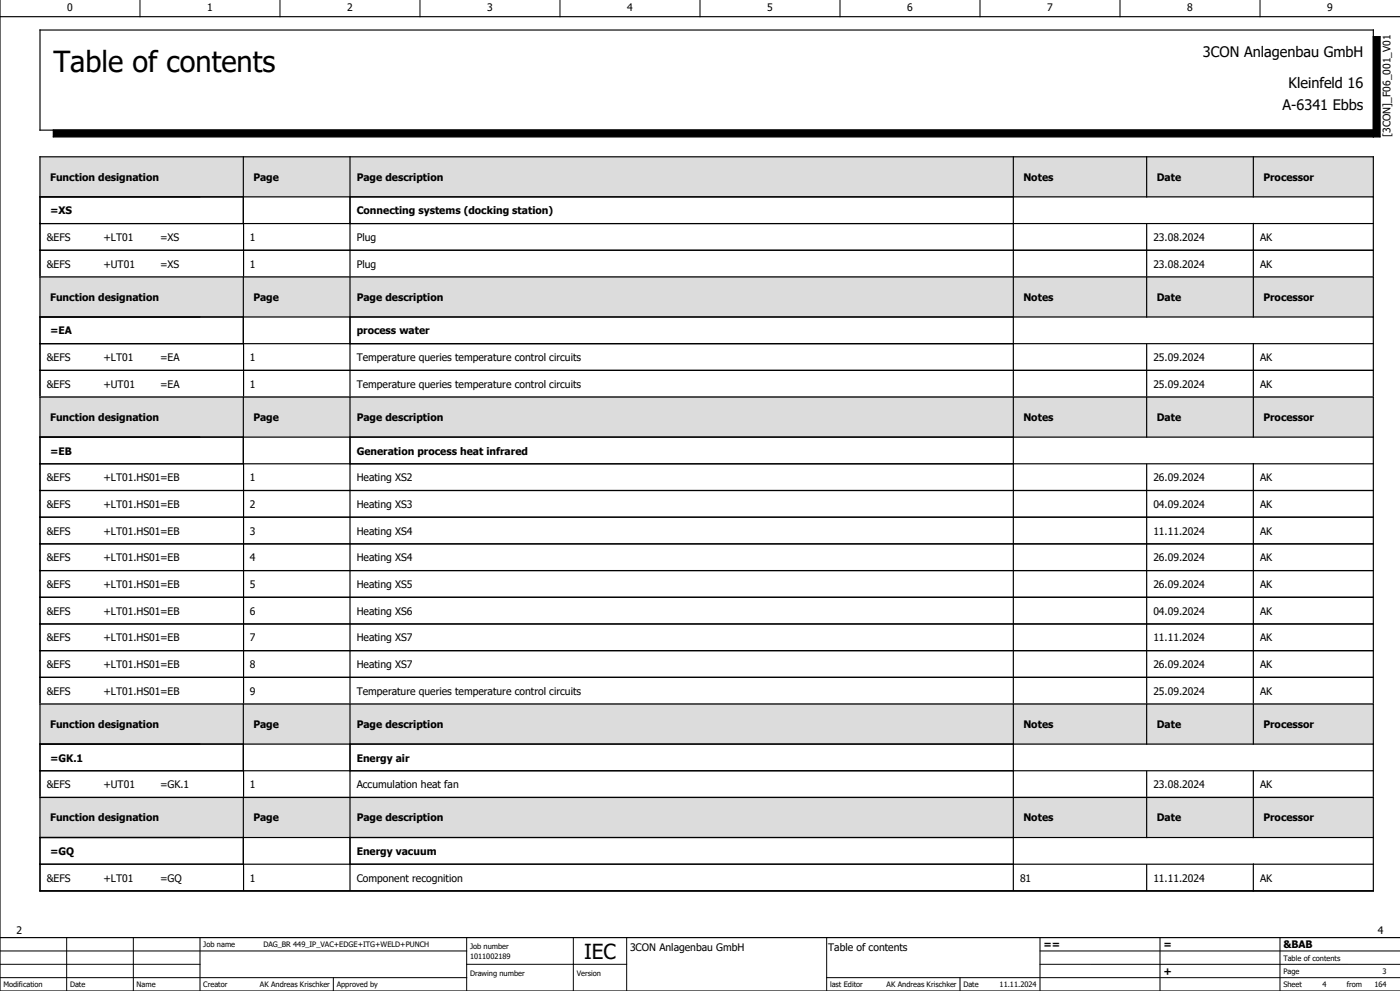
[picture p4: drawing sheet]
<svg xmlns="http://www.w3.org/2000/svg" width="420mm" height="297mm" viewBox="0 0 420 297" stroke-linecap="round" stroke-linejoin="round" font-family="sans-serif">
<defs><g id="words">
<text font-size="8.7" x="16" y="21.7">Table of contents</text>
<text font-size="6.2" x="175.2" y="287.5">IEC</text>
<g font-size="4.3">
<text x="360.9" y="17">3CON Anlagenbau GmbH</text>
<text x="386.6" y="26.4">Kleinfeld 16</text>
<text x="384.8" y="33">A-6341 Ebbs</text>
</g>
<g font-size="3.1">
<text x="20.2" y="3.4">0</text>
<text x="62.2" y="3.4">1</text>
<text x="104.2" y="3.4">2</text>
<text x="146.2" y="3.4">3</text>
<text x="188.2" y="3.4">4</text>
<text x="230.2" y="3.4">5</text>
<text x="272.2" y="3.4">6</text>
<text x="314.2" y="3.4">7</text>
<text x="356.2" y="3.4">8</text>
<text x="398.2" y="3.4">9</text>
<text x="417.1" y="41" transform="rotate(-90 417.1 41)">[3CON]_F06_001_V01</text>
<text x="15" y="54.1">Function designation</text>
<text x="76" y="54.1">Page</text>
<text x="107" y="54.1">Page description</text>
<text x="307" y="54.1">Notes</text>
<text x="347" y="54.1">Date</text>
<text x="379" y="54.1">Processor</text>
<text x="15" y="64.2">=XS</text>
<text x="107" y="64.2">Connecting systems (docking station)</text>
<text x="14" y="72.2">&amp;EFS</text>
<text x="31" y="72.2">+LT01</text>
<text x="48" y="72.2">=XS</text>
<text x="75" y="72.2">1</text>
<text x="107" y="72.2">Plug</text>
<text x="346" y="72.2">23.08.2024</text>
<text x="378" y="72.2">AK</text>
<text x="14" y="80.2">&amp;EFS</text>
<text x="31" y="80.2">+UT01</text>
<text x="48" y="80.2">=XS</text>
<text x="75" y="80.2">1</text>
<text x="107" y="80.2">Plug</text>
<text x="346" y="80.2">23.08.2024</text>
<text x="378" y="80.2">AK</text>
<text x="15" y="90.1">Function designation</text>
<text x="76" y="90.1">Page</text>
<text x="107" y="90.1">Page description</text>
<text x="307" y="90.1">Notes</text>
<text x="347" y="90.1">Date</text>
<text x="379" y="90.1">Processor</text>
<text x="15" y="100.2">=EA</text>
<text x="107" y="100.2">process water</text>
<text x="14" y="108.2">&amp;EFS</text>
<text x="31" y="108.2">+LT01</text>
<text x="48" y="108.2">=EA</text>
<text x="75" y="108.2">1</text>
<text x="107" y="108.2">Temperature queries temperature control circuits</text>
<text x="346" y="108.2">25.09.2024</text>
<text x="378" y="108.2">AK</text>
<text x="14" y="116.2">&amp;EFS</text>
<text x="31" y="116.2">+UT01</text>
<text x="48" y="116.2">=EA</text>
<text x="75" y="116.2">1</text>
<text x="107" y="116.2">Temperature queries temperature control circuits</text>
<text x="346" y="116.2">25.09.2024</text>
<text x="378" y="116.2">AK</text>
<text x="15" y="126.1">Function designation</text>
<text x="76" y="126.1">Page</text>
<text x="107" y="126.1">Page description</text>
<text x="307" y="126.1">Notes</text>
<text x="347" y="126.1">Date</text>
<text x="379" y="126.1">Processor</text>
<text x="15" y="136.2">=EB</text>
<text x="107" y="136.2">Generation process heat infrared</text>
<text x="14" y="144.2">&amp;EFS</text>
<text x="31" y="144.2">+LT01.HS01=EB</text>
<text x="75" y="144.2">1</text>
<text x="107" y="144.2">Heating XS2</text>
<text x="346" y="144.2">26.09.2024</text>
<text x="378" y="144.2">AK</text>
<text x="14" y="152.2">&amp;EFS</text>
<text x="31" y="152.2">+LT01.HS01=EB</text>
<text x="75" y="152.2">2</text>
<text x="107" y="152.2">Heating XS3</text>
<text x="346" y="152.2">04.09.2024</text>
<text x="378" y="152.2">AK</text>
<text x="14" y="160.2">&amp;EFS</text>
<text x="31" y="160.2">+LT01.HS01=EB</text>
<text x="75" y="160.2">3</text>
<text x="107" y="160.2">Heating XS4</text>
<text x="346" y="160.2">11.11.2024</text>
<text x="378" y="160.2">AK</text>
<text x="14" y="168.2">&amp;EFS</text>
<text x="31" y="168.2">+LT01.HS01=EB</text>
<text x="75" y="168.2">4</text>
<text x="107" y="168.2">Heating XS4</text>
<text x="346" y="168.2">26.09.2024</text>
<text x="378" y="168.2">AK</text>
<text x="14" y="176.2">&amp;EFS</text>
<text x="31" y="176.2">+LT01.HS01=EB</text>
<text x="75" y="176.2">5</text>
<text x="107" y="176.2">Heating XS5</text>
<text x="346" y="176.2">26.09.2024</text>
<text x="378" y="176.2">AK</text>
<text x="14" y="184.2">&amp;EFS</text>
<text x="31" y="184.2">+LT01.HS01=EB</text>
<text x="75" y="184.2">6</text>
<text x="107" y="184.2">Heating XS6</text>
<text x="346" y="184.2">04.09.2024</text>
<text x="378" y="184.2">AK</text>
<text x="14" y="192.2">&amp;EFS</text>
<text x="31" y="192.2">+LT01.HS01=EB</text>
<text x="75" y="192.2">7</text>
<text x="107" y="192.2">Heating XS7</text>
<text x="346" y="192.2">11.11.2024</text>
<text x="378" y="192.2">AK</text>
<text x="14" y="200.2">&amp;EFS</text>
<text x="31" y="200.2">+LT01.HS01=EB</text>
<text x="75" y="200.2">8</text>
<text x="107" y="200.2">Heating XS7</text>
<text x="346" y="200.2">26.09.2024</text>
<text x="378" y="200.2">AK</text>
<text x="14" y="208.2">&amp;EFS</text>
<text x="31" y="208.2">+LT01.HS01=EB</text>
<text x="75" y="208.2">9</text>
<text x="107" y="208.2">Temperature queries temperature control circuits</text>
<text x="346" y="208.2">25.09.2024</text>
<text x="378" y="208.2">AK</text>
<text x="15" y="218.1">Function designation</text>
<text x="76" y="218.1">Page</text>
<text x="107" y="218.1">Page description</text>
<text x="307" y="218.1">Notes</text>
<text x="347" y="218.1">Date</text>
<text x="379" y="218.1">Processor</text>
<text x="15" y="228.2">=GK.1</text>
<text x="107" y="228.2">Energy air</text>
<text x="14" y="236.2">&amp;EFS</text>
<text x="31" y="236.2">+UT01</text>
<text x="48" y="236.2">=GK.1</text>
<text x="75" y="236.2">1</text>
<text x="107" y="236.2">Accumulation heat fan</text>
<text x="346" y="236.2">23.08.2024</text>
<text x="378" y="236.2">AK</text>
<text x="15" y="246.1">Function designation</text>
<text x="76" y="246.1">Page</text>
<text x="107" y="246.1">Page description</text>
<text x="307" y="246.1">Notes</text>
<text x="347" y="246.1">Date</text>
<text x="379" y="246.1">Processor</text>
<text x="15" y="256.2">=GQ</text>
<text x="107" y="256.2">Energy vacuum</text>
<text x="14" y="264.2">&amp;EFS</text>
<text x="31" y="264.2">+LT01</text>
<text x="48" y="264.2">=GQ</text>
<text x="75" y="264.2">1</text>
<text x="107" y="264.2">Component recognition</text>
<text x="306" y="264.2">81</text>
<text x="346" y="264.2">11.11.2024</text>
<text x="378" y="264.2">AK</text>
<text x="5" y="280">2</text>
<text x="413.3" y="280">4</text>
<text x="189" y="285">3CON Anlagenbau GmbH</text>
<text x="248.5" y="284.9">Table of contents</text>
<text x="313" y="284.2">==</text>
<text x="349" y="284.2">=</text>
<text x="385" y="284.2">&amp;BAB</text>
<text x="349" y="292.2">+</text>
</g>
<g font-size="2.2">
<text x="61" y="283.9">Job name</text>
<text x="79" y="283.9">DAG_BR 449_IP_VAC+EDGE+ITG+WELD+PUNCH</text>
<text x="141" y="287.4">1011002189</text>
<text x="141" y="284.4">Job number</text>
<text x="385" y="287.9">Table of contents</text>
<text x="141" y="292.4">Drawing number</text>
<text x="173" y="292.4">Version</text>
<text x="385" y="291.9">Page</text>
<text x="414.8" y="291.9">3</text>
<text x="1" y="295.9">Modification</text>
<text x="21" y="295.9">Date</text>
<text x="41" y="295.9">Name</text>
<text x="61" y="295.9">Creator</text>
<text x="78" y="295.9">AK Andreas Krischker</text>
<text x="101" y="295.9">Approved by</text>
<text x="249" y="295.9">last Editor</text>
<text x="266" y="295.9">AK Andreas Krischker</text>
<text x="289" y="295.9">Date</text>
<text x="299.9" y="295.9">11.11.2024</text>
<text x="385" y="295.9">Sheet</text>
<text x="396.8" y="295.9">4</text>
<text x="404" y="295.9">from</text>
<text x="412.3" y="295.9">164</text>
</g>
</g></defs>
<g fill="none" stroke="#000" stroke-width=".3">
<path d="M42 0v5M84 0v5M126 0v5M168 0v5M210 0v5M252 0v5M294 0v5M336 0v5M378 0v5M412 39h-396v2h398v-30h-2v30M0 293h140M0 289h60"/>
<path d="M0 285h140M20 281v16M40 281v16M60 281v16M100 293v3.9M140 289h48M140 281v16M172 281v16M188 281v16M248 293h171.9M248 281v16M288 293v3.9"/>
<path d="M312 289h107.9M312 281v16M348 281v16M384 281v16M420 285h-108"/>
</g>
<g fill="none" stroke="#000" stroke-width=".35">
<path d="M0 0v297h420M0 5h420M12 9h400v30h-400zM12 47h400v220h-400zM12 59h400M73 47v20M105 47v20M304 47v20M344 47v12M376 47v12M12 67h400M12 75h400"/>
<path d="M73.1 67.2v7.6M73.1 75.2v7.7M105 67.2v7.6M105 75.2v7.7M304 67.2v7.6M304 75.2v7.7M344 67.2v7.6M344 75.2v7.7M376 67v28M12 83h400M12 95h400M73 83v20"/>
<path d="M105 83v20M304 83v20M344 83v12M12 103h400M12 111h400M12 119h400M73 119v20M73.1 103.2v7.7M73.1 111.2v7.7M105 103.2v7.7M105 111.2v7.7M105 119v20"/>
<path d="M304 103.2v7.7M304 111.2v7.7M304 119v20M344 103.2v7.7M344 111.2v7.7M344 119v12M376 103v28M12 131h400M12 139h400M73.1 139.2v7.7M105 139.2v7.7M304 139.2v7.7"/>
<path d="M344 139.2v7.7M376 139v84M12 147h400M12 155h400M73.1 147.1v7.8M73.1 155.1v7.7M105 147.1v7.8M105 155.1v7.7M304 147.1v7.8M304 155.1v7.7M344 147.1v7.8M344 155.1v7.7"/>
<path d="M12 179h400M12 163h400M12 171h400M73.1 163.2v7.6M73.1 171.2v7.7M73.1 179.2v7.7M105 163.2v7.6M105 171.2v7.7M105 179.2v7.7M304 163.2v7.6M304 171.2v7.7M304 179.2v7.7"/>
<path d="M344 163.2v7.6M344 171.2v7.7M344 179.2v7.7M12 187h400M12 195h400M73.1 187.2v7.7M73.1 195.1v7.8M105 187.2v7.7M105 195.1v7.8M304 187.2v7.7M304 195.1v7.8M344 187.2v7.7"/>
<path d="M344 195.1v7.8M12 203h400M12 211h400M73 211v20M73.1 203.2v7.6M105 203.2v7.6M105 211v20M304 203.2v7.6M304 211v20M344 203.2v7.6M344 211v12M12 223h400"/>
<path d="M12 231h400M12 239h400M73 239v20M73.1 231.2v7.6M105 231.2v7.6M105 239v20M304 231.2v7.6M304 239v20M344 231.2v7.6M344 239v12M376 231v20M12 259h400"/>
<path d="M12 251h400M73.1 259.2v7.7M105 259.2v7.7M304 259.2v7.7M344 259.2v7.7M376 259v8M0 281h420"/>
</g>
<path d="M16 39h396v2h-396zM412 11h2v30h-2z" fill="#000" stroke="#000" stroke-width=".3"/>
<g fill="#dcdcdc" stroke="#dcdcdc" stroke-width=".3">
<path d="M12 47h400v12h-400z"/>
<path d="M12 83h400v12h-400z"/>
<path d="M12 119h400v12h-400z"/>
<path d="M12 211h400v12h-400z"/>
<path d="M12 239h400v12h-400z"/>
</g>
<path d="M12 47h400v12h-400zM12 83h400v12h-400zM12 119h400v12h-400zM12 211h400v12h-400zM12 239h400v12h-400z" fill="none" stroke="#dcdcdc" stroke-width=".35"/>
<use href="#words"/>
</svg>
